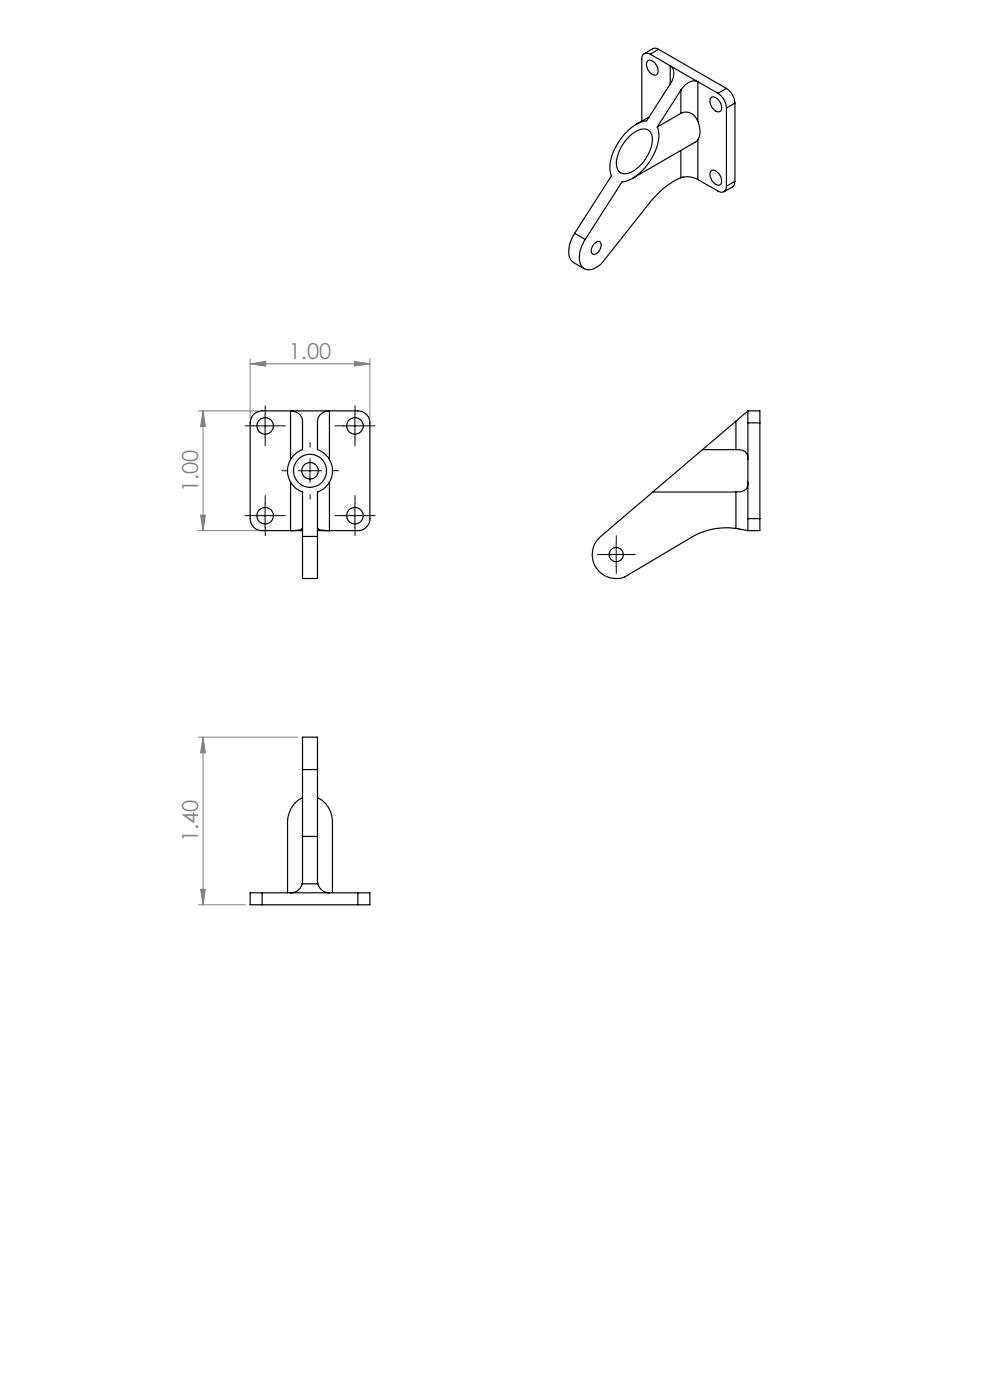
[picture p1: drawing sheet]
<svg xmlns="http://www.w3.org/2000/svg" width="210mm" height="297mm" viewBox="0 0 210 297" stroke-linecap="round" stroke-linejoin="round" font-family="sans-serif">
<defs><g id="words">
<g font-size="4.7" fill="#808080">
<text x="61.3" y="76.1">1.00</text>
<text x="42.1" y="104.4" transform="rotate(-90 42.1 104.4)">1.00</text>
<text x="42.1" y="178.7" transform="rotate(-90 42.1 178.7)">1.40</text>
</g>
</g></defs>
<g fill="none" stroke="#808080" stroke-width=".21">
<path d="M53.1 77.2l3.3-.5v1zM53.1 76.2v12.5M53.1 77.2h25.4M75.2 76.7l3.3 .5-3.3 .5zM78.5 76.2v12.5M42.1 87.2h12.5M43.1 87.2l.5 3.3h-1.1zM43.1 87.2v25.4M42.1 112.6h12.5M42.5 109.3h1.1l-.5 3.3zM42.1 156.4h21.1M43.1 156.4l.5 3.3h-1.1z"/>
<path d="M43.1 156.4v35.5M42.1 191.9h10M42.5 188.7h1.1l-.5 3.2z"/>
</g>
<g fill="none" stroke="#000" stroke-width=".21" stroke-dasharray="15.2 1.3 1.3 1.3">
<path d="M53.8 90.3h-1.8M56.3 87.8v-1.7M56.3 92.8v1.8M58.8 90.3h1.7M60.8 99.9h-1M65.8 94.9v-1M70.8 99.9h1M72.8 90.3h-1.7M75.3 87.8v-1.7M75.3 92.8v1.8M77.8 90.3h1.8M53.8 109.4h-1.8"/>
<path d="M56.3 106.9v-1.8M56.3 111.9v1.7M58.8 109.4h1.7M65.8 104.9v1M72.8 109.4h-1.7M75.3 106.9v-1.8M75.3 111.9v1.7M77.8 109.4h1.8M128.2 117.6h-1.5M130.7 115.1v-1.5M133.2 117.6h1.5M130.7 120.1v1.5"/>
</g>
<path d="M53.7 90.3h5M56.2 87.8v5M63.3 99.9h5M65.8 97.4v5M72.8 90.3h5M75.3 87.8v5M53.7 109.4h5M56.2 106.9v5M72.8 109.4h5M75.3 106.9v5M128.2 117.6h5M130.7 115.1v5.1" fill="none" stroke="#000" stroke-width=".21"/>
<g fill="#808080">
<path d="M53.1 77.2l3.3-.5v1zM75.2 76.7l3.3 .5-3.3 .5z"/>
<path d="M43.1 87.2l.5 3.3h-1.1zM42.5 109.3h1.1l-.5 3.3zM43.1 156.4l.5 3.3h-1.1zM42.5 188.7h1.1l-.5 3.2z"/>
</g>
<g fill="none" stroke="#000" stroke-width=".25">
<path d="M137.3 13a1.27 1.27 0 0 1 1.9 .8 1.41 1.41 0 0 1-.1 2.1 2.22 2.22 0 0 1-1.8-2.9zM137.9 11.5a1.11 1.11 0 0 0-1.2-.1 1.11 1.11 0 0 0-.6 1.2v13.1M137.9 11.5l4.3 2.5M139.7 10.5l-.5-.2h-.6l-1.9 1.1M139.7 10.5l-1.8 1M139.7 10.5l14.4 8.3M142.2 14a2.49 2.49 0 0 1 .4 3.2l-.4 .6M142.2 17.8l-5 7.8a8.8 8.8 0 0 0-6 4.6 8.8 8.8 0 0 0-1.6 6.8l.1 .3-7.8 12.2M142.2 14l5.8 3.4M142.2 14v3.8M144.4 19.1l-5 7.8M144.4 19.1v5"/>
<path d="M148 17.4a2.88 2.88 0 0 0-3.4 1.4l-.2 .3M148 17.4l4.3 2.4M148 17.4v8.3M152.3 19.8a4 4 0 0 1 1.8 3.1M154.1 18.8a4 4 0 0 1 1.8 3.1M154.1 18.8l-1.8 1M133.7 28.8a3.6 3.6 0 0 1 3.8-1.2 2.81 2.81 0 0 1 .7 3.3 8.5 8.5 0 0 1-5 5.9 1.85 1.85 0 0 1-2.5-2.1 9.1 9.1 0 0 1 3-5.9zM137.7 24.8l-2.7 1.5M139.4 26.9a7.7 7.7 0 0 1-1.2 6.7 9.5 9.5 0 0 1-6.3 5l-7.8 12.2M144.4 37.7a17.1 17.1 0 0 0-6.6 5.4l-10.1 12.6a3.4 3.4 0 0 1-3.7 1.3 3.1 3.1 0 0 1-1-3.5l.3-1.2 .8-1.5M144.4 24.1a2.56 2.56 0 0 1 3.6 1.6M144.4 37.7a4.6 4.6 0 0 1 3.6 .4"/>
<path d="M144.4 24.1l-5 2.8M144.4 31.9v5.8M148 25.7a4.4 4.4 0 0 1 0 4M148 29.7l-.5 .4-13.3 7.7M148 38.1l4.3 2.4a1.09 1.09 0 0 0 1.3 .2 1.09 1.09 0 0 0 .5-1.2M148 29.7v8.4M150.8 20.8a1.27 1.27 0 0 1 1.9 .8 1.36 1.36 0 0 1-.2 2.1 2.17 2.17 0 0 1-1.7-2.9zM150.9 36.2a1.57 1.57 0 0 1 1.9 1.2 1.31 1.31 0 0 1-.3 1.9 2.15 2.15 0 0 1-1.6-3.1zM154.1 22.9v16.6M155.9 38.5l-.1 .7-.4 .4-1.8 1.1M155.9 21.9l-1.8 1M155.9 38.5l-1.8 1"/>
<path d="M155.9 21.9v16.6M121.9 49.5a6.2 6.2 0 0 0-.9 5.5l.7 .7 2.2 1.3M121.9 49.5l2.2 1.3M126 51.8a.84 .84 0 0 1 .7-.5 .84 .84 0 0 1 .8 .4 1.92 1.92 0 0 1-1.7 2.2 1.51 1.51 0 0 1 .2-2.1zM61.6 97.5v-10.3a2.37 2.37 0 0 1 2.6 2.2v6a4.8 4.8 0 0 0-3.2 4.5 4.8 4.8 0 0 0 3.2 4.5v9.4M69.9 97.5v-10.3a2.37 2.37 0 0 0-2.6 2.2v6a4.8 4.8 0 0 1 3.2 4.5 4.8 4.8 0 0 1-3.2 4.5v9.4M149 95.4l-10.5 9M149 95.4h7.1M156.1 95.4a2.01 2.01 0 0 1 2.5 1.6v.5M156.1 89.4v6M156.1 89.4l-7.1 6M158.6 87.2v2.5"/>
<path d="M158.6 87.2h2.6v2.5M158.6 87.2l-2.5 2.2M158.6 89.7v20.3M158.6 89.7h2.6M161.2 89.7v20.3M61.6 102.3v10.3l2.1-.2 .4-.2M64.1 112.2h.1M64.2 113.8v8.9h3.1v-8.9M64.2 112.1l-.1 .1M64.2 112.6h-8.6a2.53 2.53 0 0 1-2.5-2.6v-20.3a2.53 2.53 0 0 1 2.5-2.5h20.3a2.53 2.53 0 0 1 2.6 2.5v20.3a2.53 2.53 0 0 1-2.6 2.6h-8.6M64.2 113.8h3.1M67.3 112.1l.1 .1"/>
<path d="M67.3 112.2h.1M69.9 102.3v10.3l-1.6-.1-.9-.3M138.5 104.4l-11.1 9.4a5.1 5.1 0 0 0-1.1 6.4 5.1 5.1 0 0 0 6.2 2.2l14.2-8.4a14.4 14.4 0 0 1 9.4-1.9M138.5 104.4h17.6M156.1 112.1l2.5 .5M156.1 104.4v7.7M158.6 110v2.6M158.6 102.3a1.8 1.8 0 0 1-2.1 2l-.4 .1M158.6 110h2.6M161.2 110v2.6h-2.6M64.2 163.3v-6.9h3.1v6.9M64.2 177.4l-.1 10.1"/>
<path d="M64.2 169.2a5.7 5.7 0 0 0-3.2 5.3v14.9M64.2 163.3v14.1M64.2 163.3h3.1M64.2 177.4h3.1M67.3 177.4l.1 10.1M67.3 169.2a5.6 5.6 0 0 1 3.2 5.3v14.9M67.3 163.3v14.1M55.6 189.4h-2.5v2.5h2.5M55.6 189.4h20.3M55.6 189.4v2.5M55.6 191.9h20.3M64.1 187.5a2.56 2.56 0 0 1-2.5 1.9"/>
<path d="M64.1 187.5h3.3M67.4 187.5a2.56 2.56 0 0 0 2.5 1.9M75.9 189.4h2.6v2.5h-2.6M75.9 189.4v2.5"/>
<circle cx="56.2" cy="90.4" r="1.75"/>
<circle cx="65.8" cy="99.9" r="1.75"/>
<circle cx="65.8" cy="99.9" r="3.5"/>
<circle cx="75.3" cy="90.4" r="1.75"/>
<circle cx="56.2" cy="109.4" r="1.75"/>
<circle cx="75.3" cy="109.4" r="1.75"/>
<circle cx="130.7" cy="117.7" r="1.51"/>
</g>
<use href="#words"/>
</svg>
